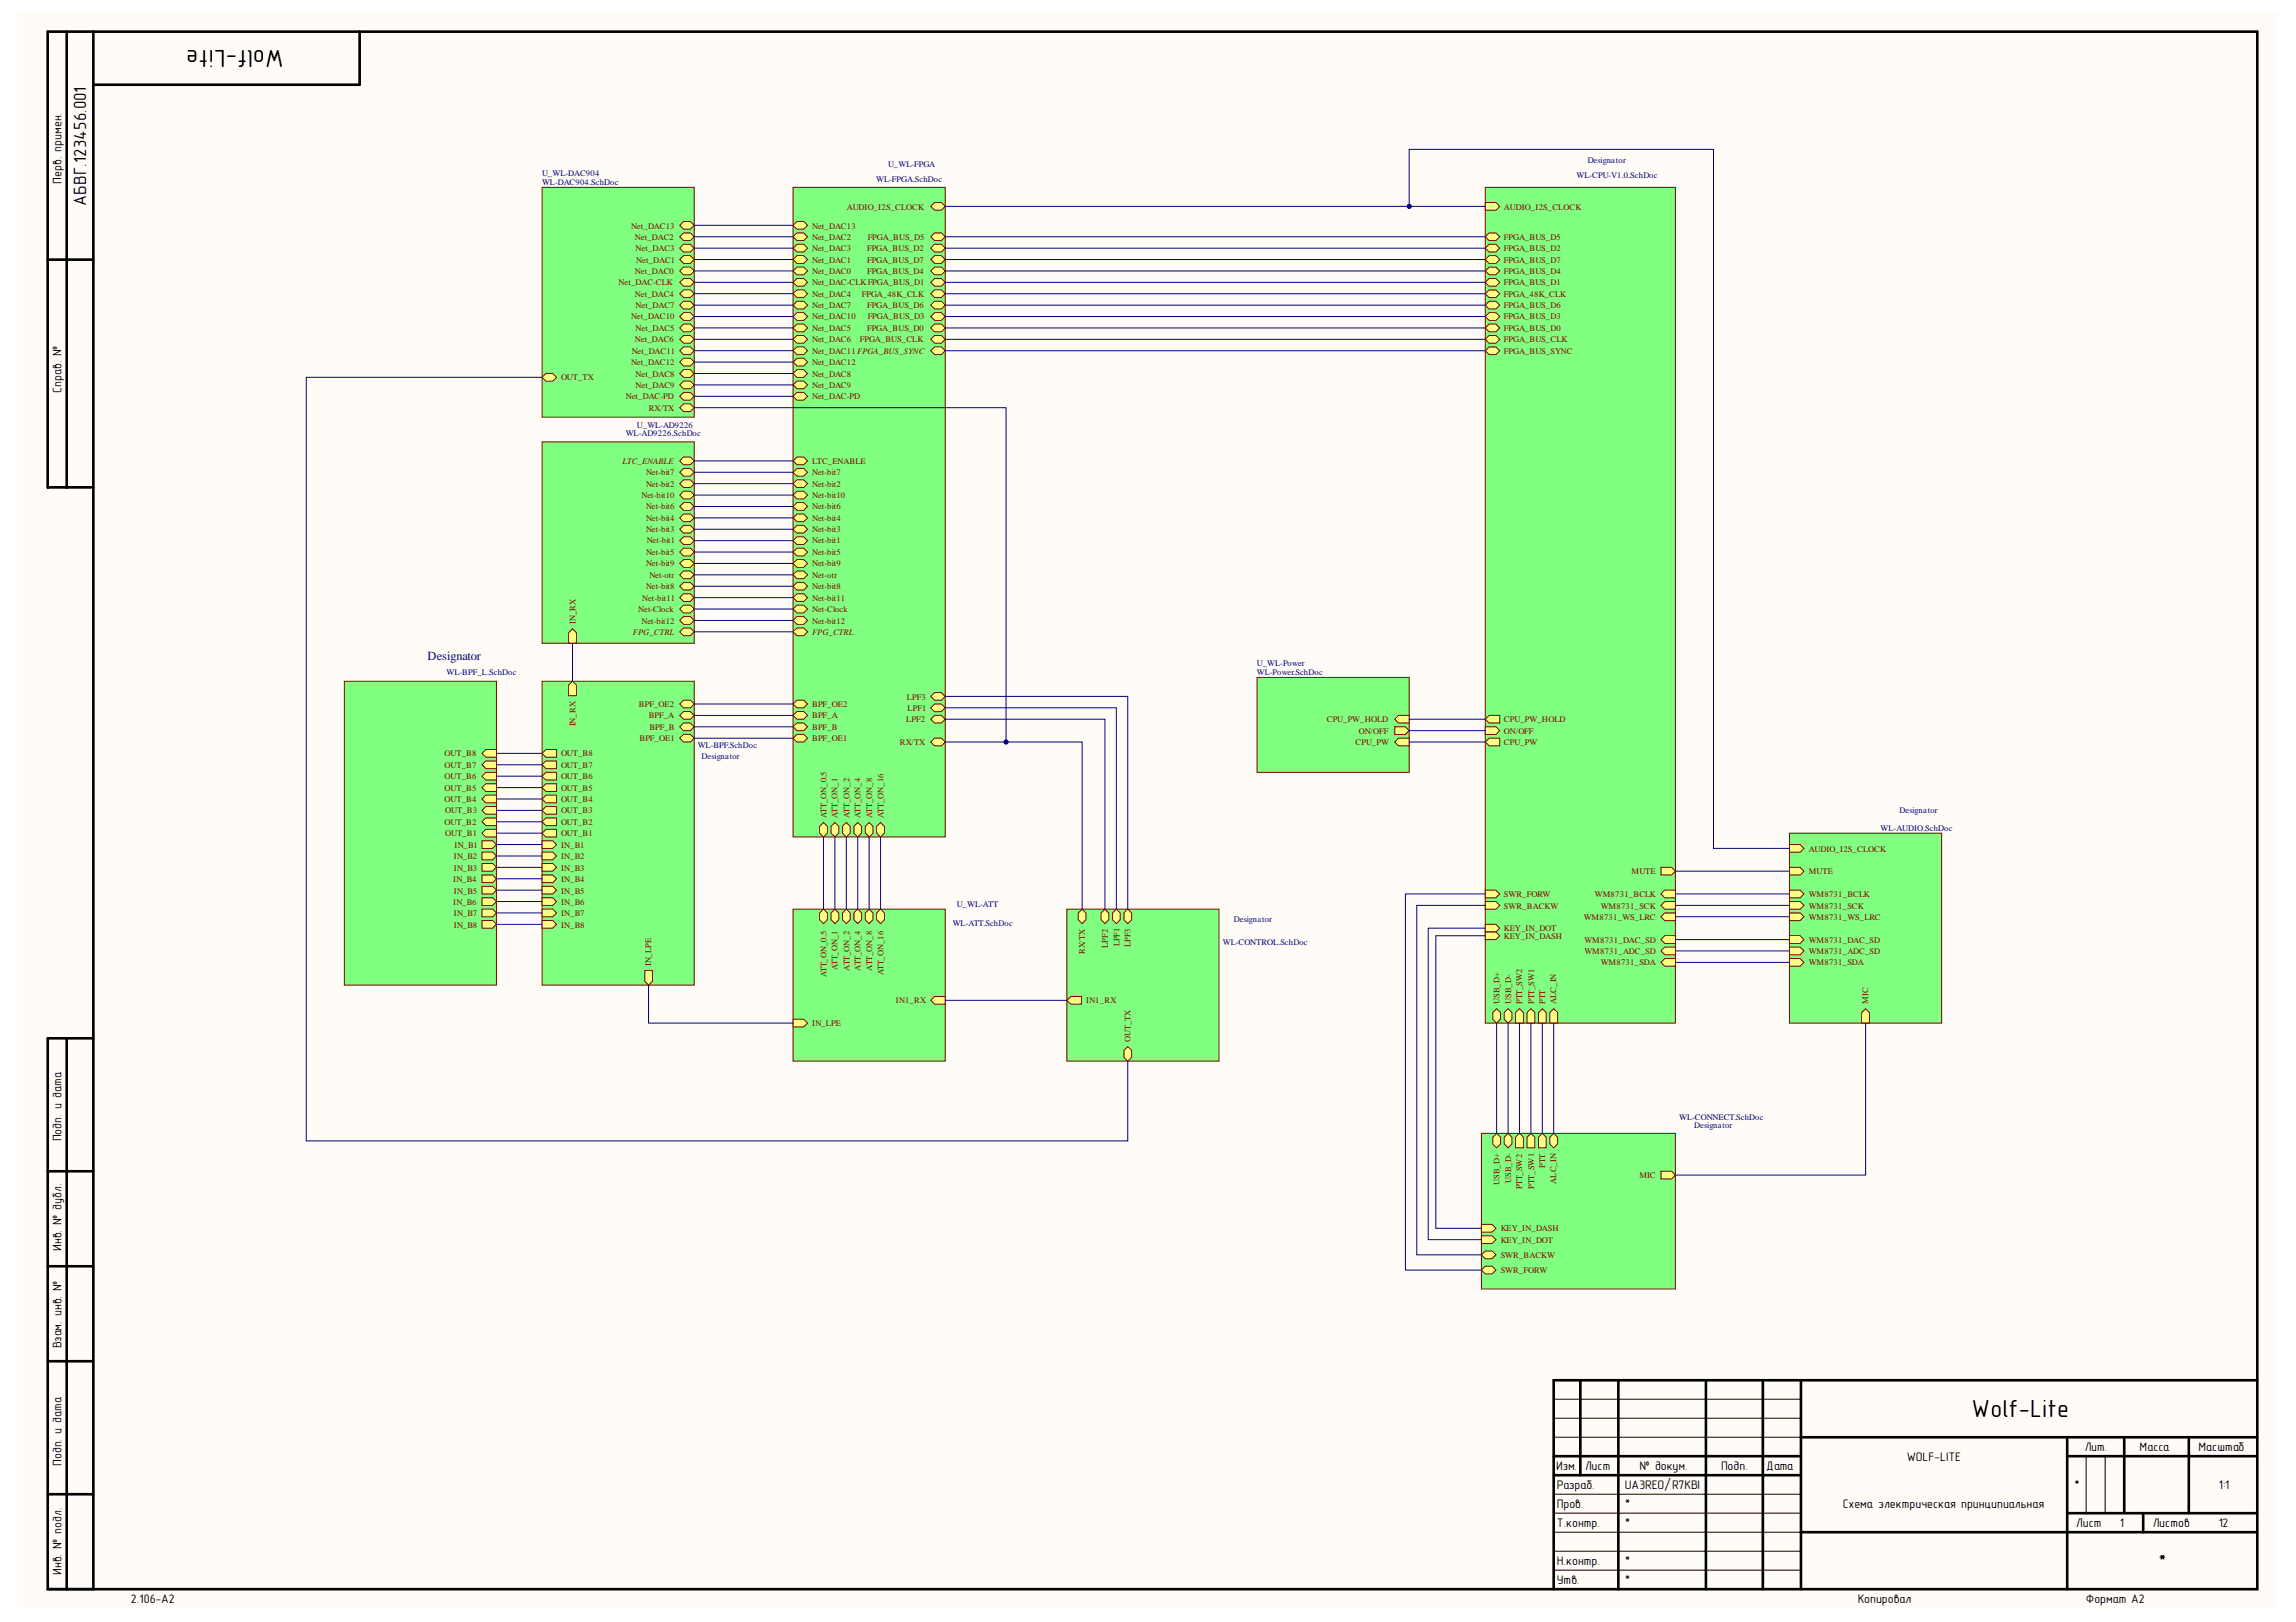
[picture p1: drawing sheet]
<svg xmlns="http://www.w3.org/2000/svg" width="297mm" height="210mm" viewBox="0 0 297 210" stroke-linecap="round" stroke-linejoin="round" font-family="sans-serif">
<defs><g id="words">
<g font-size="3.2">
<text x="36.7" y="6.4" transform="rotate(-180 36.7 6.4)">Wolf-Lite</text>
<text x="255.1" y="183.4">Wolf-Lite</text>
</g>
<g font-size="2.3">
<text x="11.2" y="26.6" transform="rotate(-90 11.2 26.6)">АБВГ.123456.001</text>
<text x="279.3" y="202.8">*</text>
</g>
<g font-size="1.6">
<text x="8" y="23.7" transform="rotate(-90 8 23.7)">Перв. примен.</text>
<text x="8" y="50.8" transform="rotate(-90 8 50.8)">Справ. №</text>
<text x="8" y="147.7" transform="rotate(-90 8 147.7)">Подп. и дата</text>
<text x="8" y="161.9" transform="rotate(-90 8 161.9)">Инв. № дубл.</text>
<text x="8" y="174.5" transform="rotate(-90 8 174.5)">Взам. инв. №</text>
<text x="8" y="189.7" transform="rotate(-90 8 189.7)">Подп. и дата</text>
<text x="201.3" y="190.3">Изм.</text>
<text x="205.1" y="190.3">Лист</text>
<text x="212.1" y="190.3">№ докум.</text>
<text x="222.7" y="190.3">Подп.</text>
<text x="228.5" y="190.3">Дата</text>
<text x="246.7" y="189">WOLF-LITE</text>
<text x="269.7" y="187.8">Лит.</text>
<text x="276.8" y="187.8">Масса</text>
<text x="284.4" y="187.8">Масштаб</text>
<text x="201.4" y="195.2">Пров.</text>
<text x="201.4" y="197.6">Т.контр.</text>
<text x="201.4" y="192.7">Разраб.</text>
<text x="210.2" y="195.2">*</text>
<text x="210.2" y="197.6">*</text>
<text x="210.2" y="192.7">UA3REO/R7KBI</text>
<text x="238.4" y="195.2">Схема электрическая принципиальная</text>
<text x="268.3" y="192.7">*</text>
<text x="268.6" y="197.6">Лист</text>
<text x="274.3" y="197.6">1</text>
<text x="278.5" y="197.6">Листов</text>
<text x="287" y="197.6">12</text>
<text x="287" y="192.7">1:1</text>
<text x="8" y="203.8" transform="rotate(-90 8 203.8)">Инв. № подл.</text>
<text x="201.4" y="202.5">Н.контр.</text>
<text x="210.2" y="202.5">*</text>
<text x="16.9" y="207.4">2.106-A2</text>
<text x="201.4" y="205">Утв.</text>
<text x="210.2" y="205">*</text>
<text x="240.3" y="207.4">Копировал</text>
<text x="269.9" y="207.4">Формат А2</text>
</g>
<text font-size="1.6" fill="#000080" x="55.3" y="85.4">Designator</text>
<g font-size="1.1" fill="#000080">
<text x="70.1" y="22.8">U_WL-DAC904</text>
<text x="113.4" y="23.5">WL-FPGA.SchDoc</text>
<text x="114.9" y="21.6">U_WL-FPGA</text>
<text x="204" y="23.1">WL-CPU-V1.0.SchDoc</text>
<text x="205.4" y="21">Designator</text>
<text x="70.1" y="24">WL-DAC904.SchDoc</text>
<text x="81" y="56.5">WL-AD9226.SchDoc</text>
<text x="82.4" y="55.4">U_WL-AD9226</text>
<text x="57.8" y="87.4">WL-BPF_L.SchDoc</text>
<text x="162.6" y="86.2">U_WL-Power</text>
<text x="162.6" y="87.4">WL-Power.SchDoc</text>
<text x="90.3" y="96.8">WL-BPF.SchDoc</text>
<text x="90.8" y="98.2">Designator</text>
<text x="243.3" y="107.6">WL-AUDIO.SchDoc</text>
<text x="245.8" y="105.2">Designator</text>
<text x="123.3" y="119.9">WL-ATT.SchDoc</text>
<text x="123.8" y="117.4">U_WL-ATT</text>
<text x="159.6" y="119.4">Designator</text>
<text x="158.2" y="122.3">WL-CONTROL.SchDoc</text>
<text x="217.2" y="145">WL-CONNECT.SchDoc</text>
<text x="219.2" y="146">Designator</text>
</g>
<g font-size="1.1" fill="#800000">
<text x="81.6" y="29.6">Net_DAC13</text>
<text x="105.1" y="29.6">Net_DAC13</text>
<text x="109.6" y="27.1">AUDIO_I2S_CLOCK</text>
<text x="194.6" y="27.1">AUDIO_I2S_CLOCK</text>
<text x="82.1" y="31">Net_DAC2</text>
<text x="82.1" y="35.5">Net_DAC0</text>
<text x="82.2" y="32.5">Net_DAC3</text>
<text x="82.3" y="34">Net_DAC1</text>
<text x="105.1" y="31">Net_DAC2</text>
<text x="105.1" y="32.5">Net_DAC3</text>
<text x="105.1" y="34">Net_DAC1</text>
<text x="105.1" y="35.5">Net_DAC0</text>
<text x="112.2" y="32.5">FPGA_BUS_D2</text>
<text x="112.2" y="34">FPGA_BUS_D7</text>
<text x="112.2" y="35.5">FPGA_BUS_D4</text>
<text x="112.3" y="31">FPGA_BUS_D5</text>
<text x="194.6" y="31">FPGA_BUS_D5</text>
<text x="194.6" y="32.5">FPGA_BUS_D2</text>
<text x="194.6" y="34">FPGA_BUS_D7</text>
<text x="194.6" y="35.5">FPGA_BUS_D4</text>
<text x="80" y="36.9">Net_DAC-CLK</text>
<text x="81.6" y="41.3">Net_DAC10</text>
<text x="82.1" y="38.4">Net_DAC4</text>
<text x="82.2" y="39.9">Net_DAC7</text>
<text x="105.1" y="36.9">Net_DAC-CLKFPGA_BUS_D1</text>
<text x="105.1" y="38.4">Net_DAC4</text>
<text x="105.1" y="39.9">Net_DAC7</text>
<text x="105.1" y="41.3">Net_DAC10</text>
<text x="111.5" y="38.4">FPGA_48K_CLK</text>
<text x="112.2" y="39.9">FPGA_BUS_D6</text>
<text x="112.3" y="41.3">FPGA_BUS_D3</text>
<text x="194.6" y="36.9">FPGA_BUS_D1</text>
<text x="194.6" y="38.4">FPGA_48K_CLK</text>
<text x="194.6" y="39.9">FPGA_BUS_D6</text>
<text x="194.6" y="41.3">FPGA_BUS_D3</text>
<text x="81.6" y="47.2">Net_DAC12</text>
<text x="81.7" y="45.8">Net_DAC11</text>
<text x="82.1" y="44.3">Net_DAC6</text>
<text x="82.2" y="42.9">Net_DAC5</text>
<text x="105.1" y="42.9">Net_DAC5</text>
<text x="105.1" y="44.3">Net_DAC6</text>
<text x="105.1" y="45.8">Net_DAC11 FPGA_BUS_SYNC</text>
<text x="105.1" y="47.2">Net_DAC12</text>
<text x="111.2" y="44.3">FPGA_BUS_CLK</text>
<text x="112.2" y="42.9">FPGA_BUS_D0</text>
<text x="194.6" y="42.9">FPGA_BUS_D0</text>
<text x="194.6" y="44.3">FPGA_BUS_CLK</text>
<text x="194.6" y="45.8">FPGA_BUS_SYNC</text>
<text x="72.6" y="49.2">OUT_TX</text>
<text x="81" y="51.6">Net_DAC-PD</text>
<text x="82.2" y="48.8">Net_DAC8</text>
<text x="82.2" y="50.2">Net_DAC9</text>
<text x="83.9" y="53.2">RX/TX</text>
<text x="105.1" y="48.8">Net_DAC8</text>
<text x="105.1" y="50.2">Net_DAC9</text>
<text x="105.1" y="51.6">Net_DAC-PD</text>
<text x="80.5" y="60">LTC_ENABLE</text>
<text x="83" y="64.5">Net-bit10</text>
<text x="83.6" y="61.5">Net-bit7</text>
<text x="83.6" y="63">Net-bit2</text>
<text x="83.6" y="65.9">Net-bit6</text>
<text x="105.1" y="61.5">Net-bit7</text>
<text x="105.1" y="63">Net-bit2</text>
<text x="105.1" y="64.5">Net-bit10</text>
<text x="105.1" y="65.9">Net-bit6</text>
<text x="105.1" y="60">LTC_ENABLE</text>
<text x="83.6" y="67.5">Net-bit4</text>
<text x="83.6" y="68.9">Net-bit3</text>
<text x="83.6" y="71.8">Net-bit5</text>
<text x="83.7" y="70.3">Net-bit1</text>
<text x="105.1" y="67.5">Net-bit4</text>
<text x="105.1" y="68.9">Net-bit3</text>
<text x="105.1" y="70.3">Net-bit1</text>
<text x="105.1" y="71.8">Net-bit5</text>
<text x="83.1" y="77.8">Net-bit11</text>
<text x="83.6" y="73.3">Net-bit9</text>
<text x="83.6" y="76.2">Net-bit8</text>
<text x="84" y="74.8">Net-otr</text>
<text x="105.1" y="73.3">Net-bit9</text>
<text x="105.1" y="74.8">Net-otr</text>
<text x="105.1" y="76.2">Net-bit8</text>
<text x="105.1" y="77.8">Net-bit11</text>
<text x="74.4" y="80.7" transform="rotate(-90 74.4 80.7)">IN_RX</text>
<text x="81.9" y="82.2">FPG_CTRL</text>
<text x="82.6" y="79.2">Net-Clock</text>
<text x="83" y="80.7">Net-bit12</text>
<text x="105.1" y="79.2">Net-Clock</text>
<text x="105.1" y="80.7">Net-bit12</text>
<text x="105.1" y="82.2">FPG_CTRL</text>
<text x="74.4" y="94" transform="rotate(-90 74.4 94)">IN_RX</text>
<text x="82.7" y="91.5">BPF_OE2</text>
<text x="82.7" y="95.9">BPF_OE1</text>
<text x="83.9" y="93">BPF_A</text>
<text x="84" y="94.4">BPF_B</text>
<text x="105.1" y="91.5">BPF_OE2</text>
<text x="105.1" y="93">BPF_A</text>
<text x="105.1" y="94.4">BPF_B</text>
<text x="105.1" y="95.9">BPF_OE1</text>
<text x="117.3" y="93.5">LPF2</text>
<text x="117.3" y="90.5">LPF3</text>
<text x="117.4" y="92">LPF1</text>
<text x="171.6" y="93.5">CPU_PW_HOLD</text>
<text x="175.8" y="94.9">ON/OFF</text>
<text x="194.6" y="93.5">CPU_PW_HOLD</text>
<text x="194.6" y="94.9">ON/OFF</text>
<text x="57.5" y="99.4">OUT_B7</text>
<text x="57.5" y="100.8">OUT_B6</text>
<text x="57.5" y="97.9">OUT_B8</text>
<text x="72.6" y="97.9">OUT_B8</text>
<text x="72.6" y="99.4">OUT_B7</text>
<text x="72.6" y="100.8">OUT_B6</text>
<text x="116.4" y="96.4">RX/TX</text>
<text x="175.4" y="96.4">CPU_PW</text>
<text x="194.6" y="96.4">CPU_PW</text>
<text x="57.5" y="106.8">OUT_B2</text>
<text x="57.5" y="103.8">OUT_B4</text>
<text x="57.5" y="102.4">OUT_B5</text>
<text x="57.6" y="105.2">OUT_B3</text>
<text x="72.6" y="102.4">OUT_B5</text>
<text x="72.6" y="103.8">OUT_B4</text>
<text x="72.6" y="105.2">OUT_B3</text>
<text x="72.6" y="106.8">OUT_B2</text>
<text x="106.9" y="105.8" transform="rotate(-90 106.9 105.8)">ATT_ON_0.5</text>
<text x="108.4" y="105.8" transform="rotate(-90 108.4 105.8)">ATT_ON_1</text>
<text x="109.9" y="105.8" transform="rotate(-90 109.9 105.8)">ATT_ON_2</text>
<text x="111.3" y="105.8" transform="rotate(-90 111.3 105.8)">ATT_ON_4</text>
<text x="112.9" y="105.8" transform="rotate(-90 112.9 105.8)">ATT_ON_8</text>
<text x="114.3" y="105.8" transform="rotate(-90 114.3 105.8)">ATT_ON_16</text>
<text x="57.6" y="108.2">OUT_B1</text>
<text x="58.7" y="111.2">IN_B2</text>
<text x="58.7" y="112.7">IN_B3</text>
<text x="58.8" y="109.7">IN_B1</text>
<text x="72.6" y="108.2">OUT_B1</text>
<text x="72.6" y="109.7">IN_B1</text>
<text x="72.6" y="111.2">IN_B2</text>
<text x="72.6" y="112.7">IN_B3</text>
<text x="211.1" y="113.1">MUTE</text>
<text x="234" y="113.1">MUTE</text>
<text x="234" y="110.2">AUDIO_I2S_CLOCK</text>
<text x="58.6" y="114.1">IN_B4</text>
<text x="58.6" y="117.1">IN_B6</text>
<text x="58.7" y="118.5">IN_B7</text>
<text x="58.7" y="115.6">IN_B5</text>
<text x="72.6" y="114.1">IN_B4</text>
<text x="72.6" y="115.6">IN_B5</text>
<text x="72.6" y="117.1">IN_B6</text>
<text x="72.6" y="118.5">IN_B7</text>
<text x="194.6" y="116.1">SWR_FORW</text>
<text x="194.6" y="117.6">SWR_BACKW</text>
<text x="204.9" y="119">WM8731_WS_LRC</text>
<text x="206.3" y="116.1">WM8731_BCLK</text>
<text x="207.1" y="117.6">WM8731_SCK</text>
<text x="234" y="116.1">WM8731_BCLK</text>
<text x="234" y="117.6">WM8731_SCK</text>
<text x="234" y="119">WM8731_WS_LRC</text>
<text x="58.7" y="120">IN_B8</text>
<text x="72.6" y="120">IN_B8</text>
<text x="84.3" y="125" transform="rotate(-90 84.3 125)">IN_LPE</text>
<text x="108.4" y="125.5" transform="rotate(-90 108.4 125.5)">ATT_ON_1</text>
<text x="109.9" y="125.6" transform="rotate(-90 109.9 125.6)">ATT_ON_2</text>
<text x="111.3" y="125.6" transform="rotate(-90 111.3 125.6)">ATT_ON_4</text>
<text x="112.9" y="125.6" transform="rotate(-90 112.9 125.6)">ATT_ON_8</text>
<text x="140.3" y="123.5" transform="rotate(-90 140.3 123.5)">RX/TX</text>
<text x="143.3" y="122.6" transform="rotate(-90 143.3 122.6)">LPF2</text>
<text x="144.8" y="122.5" transform="rotate(-90 144.8 122.5)">LPF1</text>
<text x="146.3" y="122.6" transform="rotate(-90 146.3 122.6)">LPF3</text>
<text x="194.6" y="120.5">KEY_IN_DOT</text>
<text x="194.6" y="121.5">KEY_IN_DASH</text>
<text x="205" y="122">WM8731_DAC_SD</text>
<text x="205" y="123.5">WM8731_ADC_SD</text>
<text x="207.1" y="124.9">WM8731_SDA</text>
<text x="234" y="122">WM8731_DAC_SD</text>
<text x="234" y="123.5">WM8731_ADC_SD</text>
<text x="234" y="124.9">WM8731_SDA</text>
<text x="106.9" y="126.5" transform="rotate(-90 106.9 126.5)">ATT_ON_0.5</text>
<text x="114.3" y="126.2" transform="rotate(-90 114.3 126.2)">ATT_ON_16</text>
<text x="115.9" y="129.8">IN1_RX</text>
<text x="140.5" y="129.8">IN1_RX</text>
<text x="194" y="129.9" transform="rotate(-90 194 129.9)">USB_D+</text>
<text x="195.5" y="129.9" transform="rotate(-90 195.5 129.9)">USB_D-</text>
<text x="196.9" y="129.9" transform="rotate(-90 196.9 129.9)">PTT_SW2</text>
<text x="198.5" y="129.9" transform="rotate(-90 198.5 129.9)">PTT_SW1</text>
<text x="199.9" y="129.9" transform="rotate(-90 199.9 129.9)">PTT</text>
<text x="201.3" y="129.9" transform="rotate(-90 201.3 129.9)">ALC_IN</text>
<text x="241.7" y="129.9" transform="rotate(-90 241.7 129.9)">MIC</text>
<text x="105.1" y="132.8">IN_LPE</text>
<text x="146.3" y="134.8" transform="rotate(-90 146.3 134.8)">OUT_TX</text>
<text x="194" y="153.3" transform="rotate(-90 194 153.3)">USB_D+</text>
<text x="195.5" y="153.1" transform="rotate(-90 195.5 153.1)">USB_D-</text>
<text x="196.9" y="153.9" transform="rotate(-90 196.9 153.9)">PTT_SW2</text>
<text x="198.5" y="153.8" transform="rotate(-90 198.5 153.8)">PTT_SW1</text>
<text x="199.9" y="151.1" transform="rotate(-90 199.9 151.1)">PTT</text>
<text x="201.3" y="153.2" transform="rotate(-90 201.3 153.2)">ALC_IN</text>
<text x="212.1" y="152.5">MIC</text>
<text x="194.2" y="159.3">KEY_IN_DASH</text>
<text x="194.2" y="160.9">KEY_IN_DOT</text>
<text x="194.2" y="164.7">SWR_FORW</text>
<text x="194.2" y="162.8">SWR_BACKW</text>
</g>
</g></defs>
<g fill="#fffcf8">
<path d="M2.2 1.6h292.3v206.5h-292.3z" fill-rule="evenodd"/>
<path d="M2.2 1.6h292.3v206.5h-292.3z" fill-rule="evenodd"/>
</g>
<g fill="none" stroke="#000" stroke-width=".34">
<path d="M8.6 4.1v59M12.1 4.1h-5.9v59h5.9M46.5 4.1v6.9h-34.4M6.2 33.6h5.9M8.6 134.4v71.3M12.1 134.4h-5.9v71.3h285.8v-201.6h-279.9v201.6M6.2 151.6h5.9M6.2 163.9h5.9M6.2 176.2h5.9M204.5 178.6v12.3M209.4 178.6v27.1M220.7 178.6v27.1"/>
<path d="M228.1 178.6v27.1M233 178.6v27.1M292 178.6h-91v27.1M6.2 193.4h5.9M201 188.4h32M201 190.9h32M233 186h59M233 198.3h59M267.4 188.4h24.6M267.4 186v19.7M267.4 195.8h24.6M274.8 186v9.8"/>
<path d="M277.3 195.8v2.5M283.2 186v9.8"/>
</g>
<path d="M201 198.3h32M201 195.8h32M201 193.4h32M201 186h32M201 183.5h32M201 181.1h32M269.9 188.4v7.4M272.4 188.4v7.4M201 203.2h32M201 200.7h32" fill="none" stroke="#000" stroke-width=".13"/>
<path d="M162.6 87.7h19.7v12.3h-19.7z" fill-rule="evenodd" fill="#80ff80"/>
<path d="M162.6 87.7h19.7v12.3h-19.7z" fill="none" stroke="#800000" stroke-width=".13"/>
<path d="M180.4 93.1l.5-.5h1.4v1h-1.4z" fill-rule="evenodd" fill="#ffff80"/>
<path d="M180.4 93.1l.5-.5h1.4v1h-1.4z" fill="none" stroke="#800000" stroke-width=".13"/>
<path d="M180.4 94h1.4l.5 .6-.5 .5h-1.4z" fill-rule="evenodd" fill="#ffff80"/>
<path d="M180.4 94h1.4l.5 .6-.5 .5h-1.4z" fill="none" stroke="#800000" stroke-width=".13"/>
<path d="M180.4 96l.5-.5h1.4v1h-1.4z" fill-rule="evenodd" fill="#ffff80"/>
<path d="M180.4 96l.5-.5h1.4v1h-1.4z" fill="none" stroke="#800000" stroke-width=".13"/>
<path d="M70.1 57.2h19.7v26h-19.7z" fill-rule="evenodd" fill="#80ff80"/>
<path d="M70.1 57.2h19.7v26h-19.7z" fill="none" stroke="#800000" stroke-width=".13"/>
<path d="M87.9 61.1l.5-.5h.9l.5 .5-.5 .5h-.9z" fill-rule="evenodd" fill="#ffff80"/>
<path d="M87.9 61.1l.5-.5h.9l.5 .5-.5 .5h-.9z" fill="none" stroke="#800000" stroke-width=".13"/>
<path d="M87.9 62.6l.5-.5h.9l.5 .5-.5 .5h-.9z" fill-rule="evenodd" fill="#ffff80"/>
<path d="M87.9 62.6l.5-.5h.9l.5 .5-.5 .5h-.9z" fill="none" stroke="#800000" stroke-width=".13"/>
<path d="M87.9 64.1l.5-.5h.9l.5 .5-.5 .5h-.9z" fill-rule="evenodd" fill="#ffff80"/>
<path d="M87.9 64.1l.5-.5h.9l.5 .5-.5 .5h-.9z" fill="none" stroke="#800000" stroke-width=".13"/>
<path d="M87.9 65.5l.5-.5h.9l.5 .5-.5 .5h-.9z" fill-rule="evenodd" fill="#ffff80"/>
<path d="M87.9 65.5l.5-.5h.9l.5 .5-.5 .5h-.9z" fill="none" stroke="#800000" stroke-width=".13"/>
<path d="M87.9 67l.5-.5h.9l.5 .5-.5 .5h-.9z" fill-rule="evenodd" fill="#ffff80"/>
<path d="M87.9 67l.5-.5h.9l.5 .5-.5 .5h-.9z" fill="none" stroke="#800000" stroke-width=".13"/>
<path d="M87.9 68.5l.5-.5h.9l.5 .5-.5 .5h-.9z" fill-rule="evenodd" fill="#ffff80"/>
<path d="M87.9 68.5l.5-.5h.9l.5 .5-.5 .5h-.9z" fill="none" stroke="#800000" stroke-width=".13"/>
<path d="M87.9 70l.5-.5h.9l.5 .5-.5 .5h-.9z" fill-rule="evenodd" fill="#ffff80"/>
<path d="M87.9 70l.5-.5h.9l.5 .5-.5 .5h-.9z" fill="none" stroke="#800000" stroke-width=".13"/>
<path d="M87.9 71.4l.5-.5h.9l.5 .5-.5 .5h-.9z" fill-rule="evenodd" fill="#ffff80"/>
<path d="M87.9 71.4l.5-.5h.9l.5 .5-.5 .5h-.9z" fill="none" stroke="#800000" stroke-width=".13"/>
<path d="M87.9 72.9l.5-.5h.9l.5 .5-.5 .5h-.9z" fill-rule="evenodd" fill="#ffff80"/>
<path d="M87.9 72.9l.5-.5h.9l.5 .5-.5 .5h-.9z" fill="none" stroke="#800000" stroke-width=".13"/>
<path d="M87.9 74.4l.5-.5h.9l.5 .5-.5 .5h-.9z" fill-rule="evenodd" fill="#ffff80"/>
<path d="M87.9 74.4l.5-.5h.9l.5 .5-.5 .5h-.9z" fill="none" stroke="#800000" stroke-width=".13"/>
<path d="M87.9 75.9l.5-.5h.9l.5 .5-.5 .5h-.9z" fill-rule="evenodd" fill="#ffff80"/>
<path d="M87.9 75.9l.5-.5h.9l.5 .5-.5 .5h-.9z" fill="none" stroke="#800000" stroke-width=".13"/>
<path d="M87.9 77.3l.5-.5h.9l.5 .5-.5 .5h-.9z" fill-rule="evenodd" fill="#ffff80"/>
<path d="M87.9 77.3l.5-.5h.9l.5 .5-.5 .5h-.9z" fill="none" stroke="#800000" stroke-width=".13"/>
<path d="M87.9 78.8l.5-.5h.9l.5 .5-.5 .5h-.9z" fill-rule="evenodd" fill="#ffff80"/>
<path d="M87.9 78.8l.5-.5h.9l.5 .5-.5 .5h-.9z" fill="none" stroke="#800000" stroke-width=".13"/>
<path d="M87.9 80.3l.5-.5h.9l.5 .5-.5 .5h-.9z" fill-rule="evenodd" fill="#ffff80"/>
<path d="M87.9 80.3l.5-.5h.9l.5 .5-.5 .5h-.9z" fill="none" stroke="#800000" stroke-width=".13"/>
<path d="M87.9 59.6l.5-.5h.9l.5 .5-.5 .5h-.9z" fill-rule="evenodd" fill="#ffff80"/>
<path d="M87.9 59.6l.5-.5h.9l.5 .5-.5 .5h-.9z" fill="none" stroke="#800000" stroke-width=".13"/>
<path d="M74.1 81.4l.5 .5v1.3h-1v-1.3z" fill-rule="evenodd" fill="#ffff80"/>
<path d="M74.1 81.4l.5 .5v1.3h-1v-1.3z" fill="none" stroke="#800000" stroke-width=".13"/>
<path d="M87.9 81.8l.5-.5h.9l.5 .5-.5 .5h-.9z" fill-rule="evenodd" fill="#ffff80"/>
<path d="M87.9 81.8l.5-.5h.9l.5 .5-.5 .5h-.9z" fill="none" stroke="#800000" stroke-width=".13"/>
<path d="M102.6 24.2h19.7v84.1h-19.7z" fill-rule="evenodd" fill="#80ff80"/>
<path d="M102.6 24.2h19.7v84.1h-19.7z" fill="none" stroke="#800000" stroke-width=".13"/>
<path d="M120.4 30.6l.5-.5h.9l.5 .5-.5 .5h-.9z" fill-rule="evenodd" fill="#ffff80"/>
<path d="M120.4 30.6l.5-.5h.9l.5 .5-.5 .5h-.9z" fill="none" stroke="#800000" stroke-width=".13"/>
<path d="M120.4 32.1l.5-.5h.9l.5 .5-.5 .5h-.9z" fill-rule="evenodd" fill="#ffff80"/>
<path d="M120.4 32.1l.5-.5h.9l.5 .5-.5 .5h-.9z" fill="none" stroke="#800000" stroke-width=".13"/>
<path d="M120.4 33.6l.5-.5h.9l.5 .5-.5 .5h-.9z" fill-rule="evenodd" fill="#ffff80"/>
<path d="M120.4 33.6l.5-.5h.9l.5 .5-.5 .5h-.9z" fill="none" stroke="#800000" stroke-width=".13"/>
<path d="M120.4 26.7l.5-.5h.9l.5 .5-.5 .5h-.9z" fill-rule="evenodd" fill="#ffff80"/>
<path d="M120.4 26.7l.5-.5h.9l.5 .5-.5 .5h-.9z" fill="none" stroke="#800000" stroke-width=".13"/>
<path d="M120.4 35.1l.5-.5h.9l.5 .5-.5 .5h-.9z" fill-rule="evenodd" fill="#ffff80"/>
<path d="M120.4 35.1l.5-.5h.9l.5 .5-.5 .5h-.9z" fill="none" stroke="#800000" stroke-width=".13"/>
<path d="M120.4 36.5l.5-.5h.9l.5 .5-.5 .5h-.9z" fill-rule="evenodd" fill="#ffff80"/>
<path d="M120.4 36.5l.5-.5h.9l.5 .5-.5 .5h-.9z" fill="none" stroke="#800000" stroke-width=".13"/>
<path d="M120.4 38l.5-.5h.9l.5 .5-.5 .5h-.9z" fill-rule="evenodd" fill="#ffff80"/>
<path d="M120.4 38l.5-.5h.9l.5 .5-.5 .5h-.9z" fill="none" stroke="#800000" stroke-width=".13"/>
<path d="M120.4 39.5l.5-.5h.9l.5 .5-.5 .5h-.9z" fill-rule="evenodd" fill="#ffff80"/>
<path d="M120.4 39.5l.5-.5h.9l.5 .5-.5 .5h-.9z" fill="none" stroke="#800000" stroke-width=".13"/>
<path d="M120.4 41l.5-.5h.9l.5 .5-.5 .5h-.9z" fill-rule="evenodd" fill="#ffff80"/>
<path d="M120.4 41l.5-.5h.9l.5 .5-.5 .5h-.9z" fill="none" stroke="#800000" stroke-width=".13"/>
<path d="M120.4 42.4l.5-.5h.9l.5 .5-.5 .5h-.9z" fill-rule="evenodd" fill="#ffff80"/>
<path d="M120.4 42.4l.5-.5h.9l.5 .5-.5 .5h-.9z" fill="none" stroke="#800000" stroke-width=".13"/>
<path d="M120.4 43.9l.5-.5h.9l.5 .5-.5 .5h-.9z" fill-rule="evenodd" fill="#ffff80"/>
<path d="M120.4 43.9l.5-.5h.9l.5 .5-.5 .5h-.9z" fill="none" stroke="#800000" stroke-width=".13"/>
<path d="M120.4 45.4l.5-.5h.9l.5 .5-.5 .5h-.9z" fill-rule="evenodd" fill="#ffff80"/>
<path d="M120.4 45.4l.5-.5h.9l.5 .5-.5 .5h-.9z" fill="none" stroke="#800000" stroke-width=".13"/>
<path d="M106 106.9l.5-.5 .5 .5v.9l-.5 .5-.5-.5z" fill-rule="evenodd" fill="#ffff80"/>
<path d="M106 106.9l.5-.5 .5 .5v.9l-.5 .5-.5-.5z" fill="none" stroke="#800000" stroke-width=".13"/>
<path d="M107.5 106.9l.5-.5 .5 .5v.9l-.5 .5-.5-.5z" fill-rule="evenodd" fill="#ffff80"/>
<path d="M107.5 106.9l.5-.5 .5 .5v.9l-.5 .5-.5-.5z" fill="none" stroke="#800000" stroke-width=".13"/>
<path d="M109 106.9l.5-.5 .5 .5v.9l-.5 .5-.5-.5z" fill-rule="evenodd" fill="#ffff80"/>
<path d="M109 106.9l.5-.5 .5 .5v.9l-.5 .5-.5-.5z" fill="none" stroke="#800000" stroke-width=".13"/>
<path d="M110.5 106.9l.5-.5 .5 .5v.9l-.5 .5-.5-.5z" fill-rule="evenodd" fill="#ffff80"/>
<path d="M110.5 106.9l.5-.5 .5 .5v.9l-.5 .5-.5-.5z" fill="none" stroke="#800000" stroke-width=".13"/>
<path d="M111.9 106.9l.5-.5 .5 .5v.9l-.5 .5-.5-.5z" fill-rule="evenodd" fill="#ffff80"/>
<path d="M111.9 106.9l.5-.5 .5 .5v.9l-.5 .5-.5-.5z" fill="none" stroke="#800000" stroke-width=".13"/>
<path d="M113.4 106.9l.5-.5 .5 .5v.9l-.5 .5-.5-.5z" fill-rule="evenodd" fill="#ffff80"/>
<path d="M113.4 106.9l.5-.5 .5 .5v.9l-.5 .5-.5-.5z" fill="none" stroke="#800000" stroke-width=".13"/>
<path d="M102.6 29.2l.5-.5h.9l.5 .5-.5 .5h-.9z" fill-rule="evenodd" fill="#ffff80"/>
<path d="M102.6 29.2l.5-.5h.9l.5 .5-.5 .5h-.9z" fill="none" stroke="#800000" stroke-width=".13"/>
<path d="M102.6 30.6l.5-.5h.9l.5 .5-.5 .5h-.9z" fill-rule="evenodd" fill="#ffff80"/>
<path d="M102.6 30.6l.5-.5h.9l.5 .5-.5 .5h-.9z" fill="none" stroke="#800000" stroke-width=".13"/>
<path d="M102.6 32.1l.5-.5h.9l.5 .5-.5 .5h-.9z" fill-rule="evenodd" fill="#ffff80"/>
<path d="M102.6 32.1l.5-.5h.9l.5 .5-.5 .5h-.9z" fill="none" stroke="#800000" stroke-width=".13"/>
<path d="M102.6 33.6l.5-.5h.9l.5 .5-.5 .5h-.9z" fill-rule="evenodd" fill="#ffff80"/>
<path d="M102.6 33.6l.5-.5h.9l.5 .5-.5 .5h-.9z" fill="none" stroke="#800000" stroke-width=".13"/>
<path d="M102.6 35.1l.5-.5h.9l.5 .5-.5 .5h-.9z" fill-rule="evenodd" fill="#ffff80"/>
<path d="M102.6 35.1l.5-.5h.9l.5 .5-.5 .5h-.9z" fill="none" stroke="#800000" stroke-width=".13"/>
<path d="M102.6 36.5l.5-.5h.9l.5 .5-.5 .5h-.9z" fill-rule="evenodd" fill="#ffff80"/>
<path d="M102.6 36.5l.5-.5h.9l.5 .5-.5 .5h-.9z" fill="none" stroke="#800000" stroke-width=".13"/>
<path d="M102.6 38l.5-.5h.9l.5 .5-.5 .5h-.9z" fill-rule="evenodd" fill="#ffff80"/>
<path d="M102.6 38l.5-.5h.9l.5 .5-.5 .5h-.9z" fill="none" stroke="#800000" stroke-width=".13"/>
<path d="M102.6 39.5l.5-.5h.9l.5 .5-.5 .5h-.9z" fill-rule="evenodd" fill="#ffff80"/>
<path d="M102.6 39.5l.5-.5h.9l.5 .5-.5 .5h-.9z" fill="none" stroke="#800000" stroke-width=".13"/>
<path d="M102.6 41l.5-.5h.9l.5 .5-.5 .5h-.9z" fill-rule="evenodd" fill="#ffff80"/>
<path d="M102.6 41l.5-.5h.9l.5 .5-.5 .5h-.9z" fill="none" stroke="#800000" stroke-width=".13"/>
<path d="M102.6 42.4l.5-.5h.9l.5 .5-.5 .5h-.9z" fill-rule="evenodd" fill="#ffff80"/>
<path d="M102.6 42.4l.5-.5h.9l.5 .5-.5 .5h-.9z" fill="none" stroke="#800000" stroke-width=".13"/>
<path d="M102.6 43.9l.5-.5h.9l.5 .5-.5 .5h-.9z" fill-rule="evenodd" fill="#ffff80"/>
<path d="M102.6 43.9l.5-.5h.9l.5 .5-.5 .5h-.9z" fill="none" stroke="#800000" stroke-width=".13"/>
<path d="M102.6 45.4l.5-.5h.9l.5 .5-.5 .5h-.9z" fill-rule="evenodd" fill="#ffff80"/>
<path d="M102.6 45.4l.5-.5h.9l.5 .5-.5 .5h-.9z" fill="none" stroke="#800000" stroke-width=".13"/>
<path d="M102.6 46.9l.5-.5h.9l.5 .5-.5 .5h-.9z" fill-rule="evenodd" fill="#ffff80"/>
<path d="M102.6 46.9l.5-.5h.9l.5 .5-.5 .5h-.9z" fill="none" stroke="#800000" stroke-width=".13"/>
<path d="M102.6 48.3l.5-.5h.9l.5 .5-.5 .5h-.9z" fill-rule="evenodd" fill="#ffff80"/>
<path d="M102.6 48.3l.5-.5h.9l.5 .5-.5 .5h-.9z" fill="none" stroke="#800000" stroke-width=".13"/>
<path d="M102.6 49.8l.5-.5h.9l.5 .5-.5 .5h-.9z" fill-rule="evenodd" fill="#ffff80"/>
<path d="M102.6 49.8l.5-.5h.9l.5 .5-.5 .5h-.9z" fill="none" stroke="#800000" stroke-width=".13"/>
<path d="M102.6 61.1l.5-.5h.9l.5 .5-.5 .5h-.9z" fill-rule="evenodd" fill="#ffff80"/>
<path d="M102.6 61.1l.5-.5h.9l.5 .5-.5 .5h-.9z" fill="none" stroke="#800000" stroke-width=".13"/>
<path d="M102.6 62.6l.5-.5h.9l.5 .5-.5 .5h-.9z" fill-rule="evenodd" fill="#ffff80"/>
<path d="M102.6 62.6l.5-.5h.9l.5 .5-.5 .5h-.9z" fill="none" stroke="#800000" stroke-width=".13"/>
<path d="M102.6 64.1l.5-.5h.9l.5 .5-.5 .5h-.9z" fill-rule="evenodd" fill="#ffff80"/>
<path d="M102.6 64.1l.5-.5h.9l.5 .5-.5 .5h-.9z" fill="none" stroke="#800000" stroke-width=".13"/>
<path d="M102.6 65.5l.5-.5h.9l.5 .5-.5 .5h-.9z" fill-rule="evenodd" fill="#ffff80"/>
<path d="M102.6 65.5l.5-.5h.9l.5 .5-.5 .5h-.9z" fill="none" stroke="#800000" stroke-width=".13"/>
<path d="M102.6 67l.5-.5h.9l.5 .5-.5 .5h-.9z" fill-rule="evenodd" fill="#ffff80"/>
<path d="M102.6 67l.5-.5h.9l.5 .5-.5 .5h-.9z" fill="none" stroke="#800000" stroke-width=".13"/>
<path d="M102.6 68.5l.5-.5h.9l.5 .5-.5 .5h-.9z" fill-rule="evenodd" fill="#ffff80"/>
<path d="M102.6 68.5l.5-.5h.9l.5 .5-.5 .5h-.9z" fill="none" stroke="#800000" stroke-width=".13"/>
<path d="M102.6 70l.5-.5h.9l.5 .5-.5 .5h-.9z" fill-rule="evenodd" fill="#ffff80"/>
<path d="M102.6 70l.5-.5h.9l.5 .5-.5 .5h-.9z" fill="none" stroke="#800000" stroke-width=".13"/>
<path d="M102.6 71.4l.5-.5h.9l.5 .5-.5 .5h-.9z" fill-rule="evenodd" fill="#ffff80"/>
<path d="M102.6 71.4l.5-.5h.9l.5 .5-.5 .5h-.9z" fill="none" stroke="#800000" stroke-width=".13"/>
<path d="M102.6 72.9l.5-.5h.9l.5 .5-.5 .5h-.9z" fill-rule="evenodd" fill="#ffff80"/>
<path d="M102.6 72.9l.5-.5h.9l.5 .5-.5 .5h-.9z" fill="none" stroke="#800000" stroke-width=".13"/>
<path d="M102.6 74.4l.5-.5h.9l.5 .5-.5 .5h-.9z" fill-rule="evenodd" fill="#ffff80"/>
<path d="M102.6 74.4l.5-.5h.9l.5 .5-.5 .5h-.9z" fill="none" stroke="#800000" stroke-width=".13"/>
<path d="M102.6 75.9l.5-.5h.9l.5 .5-.5 .5h-.9z" fill-rule="evenodd" fill="#ffff80"/>
<path d="M102.6 75.9l.5-.5h.9l.5 .5-.5 .5h-.9z" fill="none" stroke="#800000" stroke-width=".13"/>
<path d="M102.6 77.3l.5-.5h.9l.5 .5-.5 .5h-.9z" fill-rule="evenodd" fill="#ffff80"/>
<path d="M102.6 77.3l.5-.5h.9l.5 .5-.5 .5h-.9z" fill="none" stroke="#800000" stroke-width=".13"/>
<path d="M102.6 78.8l.5-.5h.9l.5 .5-.5 .5h-.9z" fill-rule="evenodd" fill="#ffff80"/>
<path d="M102.6 78.8l.5-.5h.9l.5 .5-.5 .5h-.9z" fill="none" stroke="#800000" stroke-width=".13"/>
<path d="M102.6 80.3l.5-.5h.9l.5 .5-.5 .5h-.9z" fill-rule="evenodd" fill="#ffff80"/>
<path d="M102.6 80.3l.5-.5h.9l.5 .5-.5 .5h-.9z" fill="none" stroke="#800000" stroke-width=".13"/>
<path d="M102.6 91.1l.5-.5h.9l.5 .5-.5 .5h-.9z" fill-rule="evenodd" fill="#ffff80"/>
<path d="M102.6 91.1l.5-.5h.9l.5 .5-.5 .5h-.9z" fill="none" stroke="#800000" stroke-width=".13"/>
<path d="M102.6 92.6l.5-.5h.9l.5 .5-.5 .5h-.9z" fill-rule="evenodd" fill="#ffff80"/>
<path d="M102.6 92.6l.5-.5h.9l.5 .5-.5 .5h-.9z" fill="none" stroke="#800000" stroke-width=".13"/>
<path d="M102.6 94.1l.5-.5h.9l.5 .5-.5 .5h-.9z" fill-rule="evenodd" fill="#ffff80"/>
<path d="M102.6 94.1l.5-.5h.9l.5 .5-.5 .5h-.9z" fill="none" stroke="#800000" stroke-width=".13"/>
<path d="M102.6 95.5l.5-.5h.9l.5 .5-.5 .5h-.9z" fill-rule="evenodd" fill="#ffff80"/>
<path d="M102.6 95.5l.5-.5h.9l.5 .5-.5 .5h-.9z" fill="none" stroke="#800000" stroke-width=".13"/>
<path d="M120.4 93.1l.5-.5h.9l.5 .5-.5 .5h-.9z" fill-rule="evenodd" fill="#ffff80"/>
<path d="M120.4 93.1l.5-.5h.9l.5 .5-.5 .5h-.9z" fill="none" stroke="#800000" stroke-width=".13"/>
<path d="M120.4 91.6l.5-.5h.9l.5 .5-.5 .5h-.9z" fill-rule="evenodd" fill="#ffff80"/>
<path d="M120.4 91.6l.5-.5h.9l.5 .5-.5 .5h-.9z" fill="none" stroke="#800000" stroke-width=".13"/>
<path d="M120.4 90.1l.5-.5h.9l.5 .5-.5 .5h-.9z" fill-rule="evenodd" fill="#ffff80"/>
<path d="M120.4 90.1l.5-.5h.9l.5 .5-.5 .5h-.9z" fill="none" stroke="#800000" stroke-width=".13"/>
<path d="M102.6 51.3l.5-.5h.9l.5 .5-.5 .5h-.9z" fill-rule="evenodd" fill="#ffff80"/>
<path d="M102.6 51.3l.5-.5h.9l.5 .5-.5 .5h-.9z" fill="none" stroke="#800000" stroke-width=".13"/>
<path d="M120.4 96l.5-.5h.9l.5 .5-.5 .5h-.9z" fill-rule="evenodd" fill="#ffff80"/>
<path d="M120.4 96l.5-.5h.9l.5 .5-.5 .5h-.9z" fill="none" stroke="#800000" stroke-width=".13"/>
<path d="M102.6 59.6l.5-.5h.9l.5 .5-.5 .5h-.9z" fill-rule="evenodd" fill="#ffff80"/>
<path d="M102.6 59.6l.5-.5h.9l.5 .5-.5 .5h-.9z" fill="none" stroke="#800000" stroke-width=".13"/>
<path d="M102.6 81.8l.5-.5h.9l.5 .5-.5 .5h-.9z" fill-rule="evenodd" fill="#ffff80"/>
<path d="M102.6 81.8l.5-.5h.9l.5 .5-.5 .5h-.9z" fill="none" stroke="#800000" stroke-width=".13"/>
<path d="M70.1 24.2h19.7v29.8h-19.7z" fill-rule="evenodd" fill="#80ff80"/>
<path d="M70.1 24.2h19.7v29.8h-19.7z" fill="none" stroke="#800000" stroke-width=".13"/>
<path d="M87.9 29.2l.5-.5h.9l.5 .5-.5 .5h-.9z" fill-rule="evenodd" fill="#ffff80"/>
<path d="M87.9 29.2l.5-.5h.9l.5 .5-.5 .5h-.9z" fill="none" stroke="#800000" stroke-width=".13"/>
<path d="M87.9 30.6l.5-.5h.9l.5 .5-.5 .5h-.9z" fill-rule="evenodd" fill="#ffff80"/>
<path d="M87.9 30.6l.5-.5h.9l.5 .5-.5 .5h-.9z" fill="none" stroke="#800000" stroke-width=".13"/>
<path d="M87.9 32.1l.5-.5h.9l.5 .5-.5 .5h-.9z" fill-rule="evenodd" fill="#ffff80"/>
<path d="M87.9 32.1l.5-.5h.9l.5 .5-.5 .5h-.9z" fill="none" stroke="#800000" stroke-width=".13"/>
<path d="M87.9 33.6l.5-.5h.9l.5 .5-.5 .5h-.9z" fill-rule="evenodd" fill="#ffff80"/>
<path d="M87.9 33.6l.5-.5h.9l.5 .5-.5 .5h-.9z" fill="none" stroke="#800000" stroke-width=".13"/>
<path d="M87.9 35.1l.5-.5h.9l.5 .5-.5 .5h-.9z" fill-rule="evenodd" fill="#ffff80"/>
<path d="M87.9 35.1l.5-.5h.9l.5 .5-.5 .5h-.9z" fill="none" stroke="#800000" stroke-width=".13"/>
<path d="M87.9 36.5l.5-.5h.9l.5 .5-.5 .5h-.9z" fill-rule="evenodd" fill="#ffff80"/>
<path d="M87.9 36.5l.5-.5h.9l.5 .5-.5 .5h-.9z" fill="none" stroke="#800000" stroke-width=".13"/>
<path d="M87.9 38l.5-.5h.9l.5 .5-.5 .5h-.9z" fill-rule="evenodd" fill="#ffff80"/>
<path d="M87.9 38l.5-.5h.9l.5 .5-.5 .5h-.9z" fill="none" stroke="#800000" stroke-width=".13"/>
<path d="M87.9 39.5l.5-.5h.9l.5 .5-.5 .5h-.9z" fill-rule="evenodd" fill="#ffff80"/>
<path d="M87.9 39.5l.5-.5h.9l.5 .5-.5 .5h-.9z" fill="none" stroke="#800000" stroke-width=".13"/>
<path d="M87.9 41l.5-.5h.9l.5 .5-.5 .5h-.9z" fill-rule="evenodd" fill="#ffff80"/>
<path d="M87.9 41l.5-.5h.9l.5 .5-.5 .5h-.9z" fill="none" stroke="#800000" stroke-width=".13"/>
<path d="M87.9 42.4l.5-.5h.9l.5 .5-.5 .5h-.9z" fill-rule="evenodd" fill="#ffff80"/>
<path d="M87.9 42.4l.5-.5h.9l.5 .5-.5 .5h-.9z" fill="none" stroke="#800000" stroke-width=".13"/>
<path d="M87.9 43.9l.5-.5h.9l.5 .5-.5 .5h-.9z" fill-rule="evenodd" fill="#ffff80"/>
<path d="M87.9 43.9l.5-.5h.9l.5 .5-.5 .5h-.9z" fill="none" stroke="#800000" stroke-width=".13"/>
<path d="M87.9 45.4l.5-.5h.9l.5 .5-.5 .5h-.9z" fill-rule="evenodd" fill="#ffff80"/>
<path d="M87.9 45.4l.5-.5h.9l.5 .5-.5 .5h-.9z" fill="none" stroke="#800000" stroke-width=".13"/>
<path d="M87.9 46.9l.5-.5h.9l.5 .5-.5 .5h-.9z" fill-rule="evenodd" fill="#ffff80"/>
<path d="M87.9 46.9l.5-.5h.9l.5 .5-.5 .5h-.9z" fill="none" stroke="#800000" stroke-width=".13"/>
<path d="M87.9 48.3l.5-.5h.9l.5 .5-.5 .5h-.9z" fill-rule="evenodd" fill="#ffff80"/>
<path d="M87.9 48.3l.5-.5h.9l.5 .5-.5 .5h-.9z" fill="none" stroke="#800000" stroke-width=".13"/>
<path d="M87.9 49.8l.5-.5h.9l.5 .5-.5 .5h-.9z" fill-rule="evenodd" fill="#ffff80"/>
<path d="M87.9 49.8l.5-.5h.9l.5 .5-.5 .5h-.9z" fill="none" stroke="#800000" stroke-width=".13"/>
<path d="M70.6 48.3h.9l.5 .5-.5 .5h-.9l-.5-.5z" fill-rule="evenodd" fill="#ffff80"/>
<path d="M70.6 48.3h.9l.5 .5-.5 .5h-.9l-.5-.5z" fill="none" stroke="#800000" stroke-width=".13"/>
<path d="M87.9 51.3l.5-.5h.9l.5 .5-.5 .5h-.9z" fill-rule="evenodd" fill="#ffff80"/>
<path d="M87.9 51.3l.5-.5h.9l.5 .5-.5 .5h-.9z" fill="none" stroke="#800000" stroke-width=".13"/>
<path d="M87.9 52.8l.5-.5h.9l.5 .5-.5 .5h-.9z" fill-rule="evenodd" fill="#ffff80"/>
<path d="M87.9 52.8l.5-.5h.9l.5 .5-.5 .5h-.9z" fill="none" stroke="#800000" stroke-width=".13"/>
<path d="M102.6 117.7h19.7v19.6h-19.7z" fill-rule="evenodd" fill="#80ff80"/>
<path d="M102.6 117.7h19.7v19.6h-19.7z" fill="none" stroke="#800000" stroke-width=".13"/>
<path d="M107.5 118.2l.5-.5 .5 .5v.8l-.5 .5-.5-.5z" fill-rule="evenodd" fill="#ffff80"/>
<path d="M107.5 118.2l.5-.5 .5 .5v.8l-.5 .5-.5-.5z" fill="none" stroke="#800000" stroke-width=".13"/>
<path d="M109.5 117.7l.5 .5v.8l-.5 .5-.5-.5v-.8z" fill-rule="evenodd" fill="#ffff80"/>
<path d="M109.5 117.7l.5 .5v.8l-.5 .5-.5-.5v-.8z" fill="none" stroke="#800000" stroke-width=".13"/>
<path d="M113.4 118.2l.5-.5 .5 .5v.8l-.5 .5-.5-.5z" fill-rule="evenodd" fill="#ffff80"/>
<path d="M113.4 118.2l.5-.5 .5 .5v.8l-.5 .5-.5-.5z" fill="none" stroke="#800000" stroke-width=".13"/>
<path d="M112.4 117.7l.5 .5v.8l-.5 .5-.5-.5v-.8z" fill-rule="evenodd" fill="#ffff80"/>
<path d="M112.4 117.7l.5 .5v.8l-.5 .5-.5-.5v-.8z" fill="none" stroke="#800000" stroke-width=".13"/>
<path d="M111 117.7l.5 .5v.8l-.5 .5-.5-.5v-.8z" fill-rule="evenodd" fill="#ffff80"/>
<path d="M111 117.7l.5 .5v.8l-.5 .5-.5-.5v-.8z" fill="none" stroke="#800000" stroke-width=".13"/>
<path d="M106 118.2l.5-.5 .5 .5v.8l-.5 .5-.5-.5z" fill-rule="evenodd" fill="#ffff80"/>
<path d="M106 118.2l.5-.5 .5 .5v.8l-.5 .5-.5-.5z" fill="none" stroke="#800000" stroke-width=".13"/>
<path d="M102.6 131.9h1.4l.5 .5-.5 .5h-1.4z" fill-rule="evenodd" fill="#ffff80"/>
<path d="M102.6 131.9h1.4l.5 .5-.5 .5h-1.4z" fill="none" stroke="#800000" stroke-width=".13"/>
<path d="M120.4 129.5l.5-.5h1.4v1h-1.4z" fill-rule="evenodd" fill="#ffff80"/>
<path d="M120.4 129.5l.5-.5h1.4v1h-1.4z" fill="none" stroke="#800000" stroke-width=".13"/>
<path d="M192.2 24.2h24.6v108.2h-24.6z" fill-rule="evenodd" fill="#80ff80"/>
<path d="M192.2 24.2h24.6v108.2h-24.6z" fill="none" stroke="#800000" stroke-width=".13"/>
<path d="M214.9 112.2h1.4l.5 .5-.5 .5h-1.4z" fill-rule="evenodd" fill="#ffff80"/>
<path d="M214.9 112.2h1.4l.5 .5-.5 .5h-1.4z" fill="none" stroke="#800000" stroke-width=".13"/>
<path d="M193.1 131l.5-.5 .5 .5v.9l-.5 .5-.5-.5z" fill-rule="evenodd" fill="#ffff80"/>
<path d="M193.1 131l.5-.5 .5 .5v.9l-.5 .5-.5-.5z" fill="none" stroke="#800000" stroke-width=".13"/>
<path d="M194.6 131l.5-.5 .5 .5v.9l-.5 .5-.5-.5z" fill-rule="evenodd" fill="#ffff80"/>
<path d="M194.6 131l.5-.5 .5 .5v.9l-.5 .5-.5-.5z" fill="none" stroke="#800000" stroke-width=".13"/>
<path d="M196.1 131l.5-.5 .5 .5v1.4h-1z" fill-rule="evenodd" fill="#ffff80"/>
<path d="M196.1 131l.5-.5 .5 .5v1.4h-1z" fill="none" stroke="#800000" stroke-width=".13"/>
<path d="M197.6 131l.5-.5 .5 .5v1.4h-1z" fill-rule="evenodd" fill="#ffff80"/>
<path d="M197.6 131l.5-.5 .5 .5v1.4h-1z" fill="none" stroke="#800000" stroke-width=".13"/>
<path d="M199 131l.5-.5 .5 .5v1.4h-1z" fill-rule="evenodd" fill="#ffff80"/>
<path d="M199 131l.5-.5 .5 .5v1.4h-1z" fill="none" stroke="#800000" stroke-width=".13"/>
<path d="M192.2 30.6l.5-.5h.8l.5 .5-.5 .5h-.8z" fill-rule="evenodd" fill="#ffff80"/>
<path d="M192.2 30.6l.5-.5h.8l.5 .5-.5 .5h-.8z" fill="none" stroke="#800000" stroke-width=".13"/>
<path d="M192.7 31.6h.8l.5 .5-.5 .5h-.8l-.5-.5z" fill-rule="evenodd" fill="#ffff80"/>
<path d="M192.7 31.6h.8l.5 .5-.5 .5h-.8l-.5-.5z" fill="none" stroke="#800000" stroke-width=".13"/>
<path d="M192.2 33.6l.5-.5h.8l.5 .5-.5 .5h-.8z" fill-rule="evenodd" fill="#ffff80"/>
<path d="M192.2 33.6l.5-.5h.8l.5 .5-.5 .5h-.8z" fill="none" stroke="#800000" stroke-width=".13"/>
<path d="M192.2 35.1l.5-.5h.8l.5 .5-.5 .5h-.8z" fill-rule="evenodd" fill="#ffff80"/>
<path d="M192.2 35.1l.5-.5h.8l.5 .5-.5 .5h-.8z" fill="none" stroke="#800000" stroke-width=".13"/>
<path d="M192.2 36.5l.5-.5h.8l.5 .5-.5 .5h-.8z" fill-rule="evenodd" fill="#ffff80"/>
<path d="M192.2 36.5l.5-.5h.8l.5 .5-.5 .5h-.8z" fill="none" stroke="#800000" stroke-width=".13"/>
<path d="M192.2 38l.5-.5h.8l.5 .5-.5 .5h-.8z" fill-rule="evenodd" fill="#ffff80"/>
<path d="M192.2 38l.5-.5h.8l.5 .5-.5 .5h-.8z" fill="none" stroke="#800000" stroke-width=".13"/>
<path d="M192.7 39h.8l.5 .5-.5 .5h-.8l-.5-.5z" fill-rule="evenodd" fill="#ffff80"/>
<path d="M192.7 39h.8l.5 .5-.5 .5h-.8l-.5-.5z" fill="none" stroke="#800000" stroke-width=".13"/>
<path d="M192.2 41l.5-.5h.8l.5 .5-.5 .5h-.8z" fill-rule="evenodd" fill="#ffff80"/>
<path d="M192.2 41l.5-.5h.8l.5 .5-.5 .5h-.8z" fill="none" stroke="#800000" stroke-width=".13"/>
<path d="M192.7 41.9h.8l.5 .5-.5 .5h-.8l-.5-.5z" fill-rule="evenodd" fill="#ffff80"/>
<path d="M192.7 41.9h.8l.5 .5-.5 .5h-.8l-.5-.5z" fill="none" stroke="#800000" stroke-width=".13"/>
<path d="M192.2 43.9l.5-.5h.8l.5 .5-.5 .5h-.8z" fill-rule="evenodd" fill="#ffff80"/>
<path d="M192.2 43.9l.5-.5h.8l.5 .5-.5 .5h-.8z" fill="none" stroke="#800000" stroke-width=".13"/>
<path d="M192.2 45.4l.5-.5h.8l.5 .5-.5 .5h-.8z" fill-rule="evenodd" fill="#ffff80"/>
<path d="M192.2 45.4l.5-.5h.8l.5 .5-.5 .5h-.8z" fill="none" stroke="#800000" stroke-width=".13"/>
<path d="M192.2 93.1l.5-.5h1.3v1h-1.3z" fill-rule="evenodd" fill="#ffff80"/>
<path d="M192.2 93.1l.5-.5h1.3v1h-1.3z" fill="none" stroke="#800000" stroke-width=".13"/>
<path d="M192.2 94h1.3l.5 .6-.5 .5h-1.3z" fill-rule="evenodd" fill="#ffff80"/>
<path d="M192.2 94h1.3l.5 .6-.5 .5h-1.3z" fill="none" stroke="#800000" stroke-width=".13"/>
<path d="M192.2 96l.5-.5h1.3v1h-1.3z" fill-rule="evenodd" fill="#ffff80"/>
<path d="M192.2 96l.5-.5h1.3v1h-1.3z" fill="none" stroke="#800000" stroke-width=".13"/>
<path d="M192.2 119.6h1.3l.5 .5-.5 .5h-1.3z" fill-rule="evenodd" fill="#ffff80"/>
<path d="M192.2 119.6h1.3l.5 .5-.5 .5h-1.3z" fill="none" stroke="#800000" stroke-width=".13"/>
<path d="M192.2 120.6h1.3l.5 .5-.5 .5h-1.3z" fill-rule="evenodd" fill="#ffff80"/>
<path d="M192.2 120.6h1.3l.5 .5-.5 .5h-1.3z" fill="none" stroke="#800000" stroke-width=".13"/>
<path d="M192.2 115.2h1.3l.5 .5-.5 .5h-1.3z" fill-rule="evenodd" fill="#ffff80"/>
<path d="M192.2 115.2h1.3l.5 .5-.5 .5h-1.3z" fill="none" stroke="#800000" stroke-width=".13"/>
<path d="M192.2 116.7h1.3l.5 .5-.5 .5h-1.3z" fill-rule="evenodd" fill="#ffff80"/>
<path d="M192.2 116.7h1.3l.5 .5-.5 .5h-1.3z" fill="none" stroke="#800000" stroke-width=".13"/>
<path d="M200.5 131l.5-.5 .5 .5v1.4h-1z" fill-rule="evenodd" fill="#ffff80"/>
<path d="M200.5 131l.5-.5 .5 .5v1.4h-1z" fill="none" stroke="#800000" stroke-width=".13"/>
<path d="M192.2 26.2h1.3l.5 .5-.5 .5h-1.3z" fill-rule="evenodd" fill="#ffff80"/>
<path d="M192.2 26.2h1.3l.5 .5-.5 .5h-1.3z" fill="none" stroke="#800000" stroke-width=".13"/>
<path d="M214.9 117.2l.5-.5h1.4v1h-1.4z" fill-rule="evenodd" fill="#ffff80"/>
<path d="M214.9 117.2l.5-.5h1.4v1h-1.4z" fill="none" stroke="#800000" stroke-width=".13"/>
<path d="M214.9 115.7l.5-.5h1.4v1h-1.4z" fill-rule="evenodd" fill="#ffff80"/>
<path d="M214.9 115.7l.5-.5h1.4v1h-1.4z" fill="none" stroke="#800000" stroke-width=".13"/>
<path d="M214.9 118.6l.5-.5h1.4v1h-1.4z" fill-rule="evenodd" fill="#ffff80"/>
<path d="M214.9 118.6l.5-.5h1.4v1h-1.4z" fill="none" stroke="#800000" stroke-width=".13"/>
<path d="M215.4 121.1h1.4v1h-1.4l-.5-.5z" fill-rule="evenodd" fill="#ffff80"/>
<path d="M215.4 121.1h1.4v1h-1.4l-.5-.5z" fill="none" stroke="#800000" stroke-width=".13"/>
<path d="M214.9 123.1l.5-.5h1.4v1h-1.4z" fill-rule="evenodd" fill="#ffff80"/>
<path d="M214.9 123.1l.5-.5h1.4v1h-1.4z" fill="none" stroke="#800000" stroke-width=".13"/>
<path d="M214.9 124.5l.5-.5h1.4v1h-1.4z" fill-rule="evenodd" fill="#ffff80"/>
<path d="M214.9 124.5l.5-.5h1.4v1h-1.4z" fill="none" stroke="#800000" stroke-width=".13"/>
<path d="M231.5 107.8h19.7v24.6h-19.7z" fill-rule="evenodd" fill="#80ff80"/>
<path d="M231.5 107.8h19.7v24.6h-19.7z" fill="none" stroke="#800000" stroke-width=".13"/>
<path d="M231.5 112.2h1.4l.5 .5-.5 .5h-1.4z" fill-rule="evenodd" fill="#ffff80"/>
<path d="M231.5 112.2h1.4l.5 .5-.5 .5h-1.4z" fill="none" stroke="#800000" stroke-width=".13"/>
<path d="M240.9 131l.5-.5 .5 .5v1.4h-1z" fill-rule="evenodd" fill="#ffff80"/>
<path d="M240.9 131l.5-.5 .5 .5v1.4h-1z" fill="none" stroke="#800000" stroke-width=".13"/>
<path d="M231.5 115.2h1.4l.5 .5-.5 .5h-1.4z" fill-rule="evenodd" fill="#ffff80"/>
<path d="M231.5 115.2h1.4l.5 .5-.5 .5h-1.4z" fill="none" stroke="#800000" stroke-width=".13"/>
<path d="M231.5 116.7h1.4l.5 .5-.5 .5h-1.4z" fill-rule="evenodd" fill="#ffff80"/>
<path d="M231.5 116.7h1.4l.5 .5-.5 .5h-1.4z" fill="none" stroke="#800000" stroke-width=".13"/>
<path d="M231.5 118.1h1.4l.5 .5-.5 .5h-1.4z" fill-rule="evenodd" fill="#ffff80"/>
<path d="M231.5 118.1h1.4l.5 .5-.5 .5h-1.4z" fill="none" stroke="#800000" stroke-width=".13"/>
<path d="M231.5 109.3h1.4l.5 .5-.5 .5h-1.4z" fill-rule="evenodd" fill="#ffff80"/>
<path d="M231.5 109.3h1.4l.5 .5-.5 .5h-1.4z" fill="none" stroke="#800000" stroke-width=".13"/>
<path d="M231.5 121.1h1.4l.5 .5-.5 .5h-1.4z" fill-rule="evenodd" fill="#ffff80"/>
<path d="M231.5 121.1h1.4l.5 .5-.5 .5h-1.4z" fill="none" stroke="#800000" stroke-width=".13"/>
<path d="M231.5 122.6h1.4l.5 .5-.5 .5h-1.4z" fill-rule="evenodd" fill="#ffff80"/>
<path d="M231.5 122.6h1.4l.5 .5-.5 .5h-1.4z" fill="none" stroke="#800000" stroke-width=".13"/>
<path d="M231.5 124h1.4l.5 .5-.5 .5h-1.4z" fill-rule="evenodd" fill="#ffff80"/>
<path d="M231.5 124h1.4l.5 .5-.5 .5h-1.4z" fill="none" stroke="#800000" stroke-width=".13"/>
<path d="M138 117.7h19.7v19.6h-19.7z" fill-rule="evenodd" fill="#80ff80"/>
<path d="M138 117.7h19.7v19.6h-19.7z" fill="none" stroke="#800000" stroke-width=".13"/>
<path d="M145.9 135.4l.5 .5v.9l-.5 .5-.5-.5v-.9z" fill-rule="evenodd" fill="#ffff80"/>
<path d="M145.9 135.4l.5 .5v.9l-.5 .5-.5-.5v-.9z" fill="none" stroke="#800000" stroke-width=".13"/>
<path d="M142.4 118.2l.5-.5 .5 .5v.8l-.5 .5-.5-.5z" fill-rule="evenodd" fill="#ffff80"/>
<path d="M142.4 118.2l.5-.5 .5 .5v.8l-.5 .5-.5-.5z" fill="none" stroke="#800000" stroke-width=".13"/>
<path d="M143.9 118.2l.5-.5 .5 .5v.8l-.5 .5-.5-.5z" fill-rule="evenodd" fill="#ffff80"/>
<path d="M143.9 118.2l.5-.5 .5 .5v.8l-.5 .5-.5-.5z" fill="none" stroke="#800000" stroke-width=".13"/>
<path d="M145.9 117.7l.5 .5v.8l-.5 .5-.5-.5v-.8z" fill-rule="evenodd" fill="#ffff80"/>
<path d="M145.9 117.7l.5 .5v.8l-.5 .5-.5-.5v-.8z" fill="none" stroke="#800000" stroke-width=".13"/>
<path d="M138 129.5l.5-.5h1.4v1h-1.4z" fill-rule="evenodd" fill="#ffff80"/>
<path d="M138 129.5l.5-.5h1.4v1h-1.4z" fill="none" stroke="#800000" stroke-width=".13"/>
<path d="M139.5 118.2l.5-.5 .5 .5v.8l-.5 .5-.5-.5z" fill-rule="evenodd" fill="#ffff80"/>
<path d="M139.5 118.2l.5-.5 .5 .5v.8l-.5 .5-.5-.5z" fill="none" stroke="#800000" stroke-width=".13"/>
<path d="M70.1 88.2h19.7v39.3h-19.7z" fill-rule="evenodd" fill="#80ff80"/>
<path d="M70.1 88.2h19.7v39.3h-19.7z" fill="none" stroke="#800000" stroke-width=".13"/>
<path d="M74.1 88.2l.5 .5v1.3h-1v-1.3z" fill-rule="evenodd" fill="#ffff80"/>
<path d="M74.1 88.2l.5 .5v1.3h-1v-1.3z" fill="none" stroke="#800000" stroke-width=".13"/>
<path d="M87.9 91.1l.5-.5h.9l.5 .5-.5 .5h-.9z" fill-rule="evenodd" fill="#ffff80"/>
<path d="M87.9 91.1l.5-.5h.9l.5 .5-.5 .5h-.9z" fill="none" stroke="#800000" stroke-width=".13"/>
<path d="M87.9 92.6l.5-.5h.9l.5 .5-.5 .5h-.9z" fill-rule="evenodd" fill="#ffff80"/>
<path d="M87.9 92.6l.5-.5h.9l.5 .5-.5 .5h-.9z" fill="none" stroke="#800000" stroke-width=".13"/>
<path d="M87.9 94.1l.5-.5h.9l.5 .5-.5 .5h-.9z" fill-rule="evenodd" fill="#ffff80"/>
<path d="M87.9 94.1l.5-.5h.9l.5 .5-.5 .5h-.9z" fill="none" stroke="#800000" stroke-width=".13"/>
<path d="M87.9 95.5l.5-.5h.9l.5 .5-.5 .5h-.9z" fill-rule="evenodd" fill="#ffff80"/>
<path d="M87.9 95.5l.5-.5h.9l.5 .5-.5 .5h-.9z" fill="none" stroke="#800000" stroke-width=".13"/>
<path d="M70.1 97.5l.5-.5h1.4v1h-1.4z" fill-rule="evenodd" fill="#ffff80"/>
<path d="M70.1 97.5l.5-.5h1.4v1h-1.4z" fill="none" stroke="#800000" stroke-width=".13"/>
<path d="M70.1 99l.5-.5h1.4v1h-1.4z" fill-rule="evenodd" fill="#ffff80"/>
<path d="M70.1 99l.5-.5h1.4v1h-1.4z" fill="none" stroke="#800000" stroke-width=".13"/>
<path d="M70.1 100.4l.5-.5h1.4v1h-1.4z" fill-rule="evenodd" fill="#ffff80"/>
<path d="M70.1 100.4l.5-.5h1.4v1h-1.4z" fill="none" stroke="#800000" stroke-width=".13"/>
<path d="M70.6 101.4h1.4v1h-1.4l-.5-.5z" fill-rule="evenodd" fill="#ffff80"/>
<path d="M70.6 101.4h1.4v1h-1.4l-.5-.5z" fill="none" stroke="#800000" stroke-width=".13"/>
<path d="M70.6 102.9h1.4v1h-1.4l-.5-.5z" fill-rule="evenodd" fill="#ffff80"/>
<path d="M70.6 102.9h1.4v1h-1.4l-.5-.5z" fill="none" stroke="#800000" stroke-width=".13"/>
<path d="M70.6 104.4h1.4v1h-1.4l-.5-.5z" fill-rule="evenodd" fill="#ffff80"/>
<path d="M70.6 104.4h1.4v1h-1.4l-.5-.5z" fill="none" stroke="#800000" stroke-width=".13"/>
<path d="M70.1 106.3l.5-.5h1.4v1h-1.4z" fill-rule="evenodd" fill="#ffff80"/>
<path d="M70.1 106.3l.5-.5h1.4v1h-1.4z" fill="none" stroke="#800000" stroke-width=".13"/>
<path d="M70.1 107.8l.5-.5h1.4v1h-1.4z" fill-rule="evenodd" fill="#ffff80"/>
<path d="M70.1 107.8l.5-.5h1.4v1h-1.4z" fill="none" stroke="#800000" stroke-width=".13"/>
<path d="M70.1 108.8h1.4l.5 .5-.5 .5h-1.4z" fill-rule="evenodd" fill="#ffff80"/>
<path d="M70.1 108.8h1.4l.5 .5-.5 .5h-1.4z" fill="none" stroke="#800000" stroke-width=".13"/>
<path d="M70.1 110.3h1.4l.5 .5-.5 .5h-1.4z" fill-rule="evenodd" fill="#ffff80"/>
<path d="M70.1 110.3h1.4l.5 .5-.5 .5h-1.4z" fill="none" stroke="#800000" stroke-width=".13"/>
<path d="M70.1 111.7h1.4l.5 .5-.5 .5h-1.4z" fill-rule="evenodd" fill="#ffff80"/>
<path d="M70.1 111.7h1.4l.5 .5-.5 .5h-1.4z" fill="none" stroke="#800000" stroke-width=".13"/>
<path d="M70.1 113.2h1.4l.5 .5-.5 .5h-1.4z" fill-rule="evenodd" fill="#ffff80"/>
<path d="M70.1 113.2h1.4l.5 .5-.5 .5h-1.4z" fill="none" stroke="#800000" stroke-width=".13"/>
<path d="M70.1 114.7h1.4l.5 .5-.5 .5h-1.4z" fill-rule="evenodd" fill="#ffff80"/>
<path d="M70.1 114.7h1.4l.5 .5-.5 .5h-1.4z" fill="none" stroke="#800000" stroke-width=".13"/>
<path d="M70.1 116.2h1.4l.5 .5-.5 .5h-1.4z" fill-rule="evenodd" fill="#ffff80"/>
<path d="M70.1 116.2h1.4l.5 .5-.5 .5h-1.4z" fill="none" stroke="#800000" stroke-width=".13"/>
<path d="M70.1 117.6h1.4l.5 .5-.5 .5h-1.4z" fill-rule="evenodd" fill="#ffff80"/>
<path d="M70.1 117.6h1.4l.5 .5-.5 .5h-1.4z" fill="none" stroke="#800000" stroke-width=".13"/>
<path d="M70.1 119.1h1.4l.5 .5-.5 .5h-1.4z" fill-rule="evenodd" fill="#ffff80"/>
<path d="M70.1 119.1h1.4l.5 .5-.5 .5h-1.4z" fill="none" stroke="#800000" stroke-width=".13"/>
<path d="M83.4 125.6h1v1.4l-.5 .5-.5-.5z" fill-rule="evenodd" fill="#ffff80"/>
<path d="M83.4 125.6h1v1.4l-.5 .5-.5-.5z" fill="none" stroke="#800000" stroke-width=".13"/>
<path d="M191.7 146.7h25.1v20.1h-25.1z" fill-rule="evenodd" fill="#80ff80"/>
<path d="M191.7 146.7h25.1v20.1h-25.1z" fill="none" stroke="#800000" stroke-width=".13"/>
<path d="M194.6 147.2l.5-.5 .5 .5v.8l-.5 .5-.5-.5z" fill-rule="evenodd" fill="#ffff80"/>
<path d="M194.6 147.2l.5-.5 .5 .5v.8l-.5 .5-.5-.5z" fill="none" stroke="#800000" stroke-width=".13"/>
<path d="M199 147.2l.5-.5 .5 .5v1.3h-1z" fill-rule="evenodd" fill="#ffff80"/>
<path d="M199 147.2l.5-.5 .5 .5v1.3h-1z" fill="none" stroke="#800000" stroke-width=".13"/>
<path d="M214.9 151.6h1.4l.5 .5-.5 .5h-1.4z" fill-rule="evenodd" fill="#ffff80"/>
<path d="M214.9 151.6h1.4l.5 .5-.5 .5h-1.4z" fill="none" stroke="#800000" stroke-width=".13"/>
<path d="M193.1 147.2l.5-.5 .5 .5v.8l-.5 .5-.5-.5z" fill-rule="evenodd" fill="#ffff80"/>
<path d="M193.1 147.2l.5-.5 .5 .5v.8l-.5 .5-.5-.5z" fill="none" stroke="#800000" stroke-width=".13"/>
<path d="M196.1 147.2l.5-.5 .5 .5v1.3h-1z" fill-rule="evenodd" fill="#ffff80"/>
<path d="M196.1 147.2l.5-.5 .5 .5v1.3h-1z" fill="none" stroke="#800000" stroke-width=".13"/>
<path d="M197.6 147.2l.5-.5 .5 .5v1.3h-1z" fill-rule="evenodd" fill="#ffff80"/>
<path d="M197.6 147.2l.5-.5 .5 .5v1.3h-1z" fill="none" stroke="#800000" stroke-width=".13"/>
<path d="M200.5 147.2l.5-.5 .5 .5v.8l-.5 .5-.5-.5z" fill-rule="evenodd" fill="#ffff80"/>
<path d="M200.5 147.2l.5-.5 .5 .5v.8l-.5 .5-.5-.5z" fill="none" stroke="#800000" stroke-width=".13"/>
<path d="M191.7 158.4h1.3l.5 .6-.5 .5h-1.3z" fill-rule="evenodd" fill="#ffff80"/>
<path d="M191.7 158.4h1.3l.5 .6-.5 .5h-1.3z" fill="none" stroke="#800000" stroke-width=".13"/>
<path d="M191.7 159.9h1.3l.5 .5-.5 .5h-1.3z" fill-rule="evenodd" fill="#ffff80"/>
<path d="M191.7 159.9h1.3l.5 .5-.5 .5h-1.3z" fill="none" stroke="#800000" stroke-width=".13"/>
<path d="M191.7 164.4l.5-.5h.8l.5 .5-.5 .5h-.8z" fill-rule="evenodd" fill="#ffff80"/>
<path d="M191.7 164.4l.5-.5h.8l.5 .5-.5 .5h-.8z" fill="none" stroke="#800000" stroke-width=".13"/>
<path d="M191.7 162.4l.5-.5h.8l.5 .5-.5 .5h-.8z" fill-rule="evenodd" fill="#ffff80"/>
<path d="M191.7 162.4l.5-.5h.8l.5 .5-.5 .5h-.8z" fill="none" stroke="#800000" stroke-width=".13"/>
<path d="M44.5 88.2h19.7v39.3h-19.7z" fill-rule="evenodd" fill="#80ff80"/>
<path d="M44.5 88.2h19.7v39.3h-19.7z" fill="none" stroke="#800000" stroke-width=".13"/>
<path d="M62.4 106.3l.5-.5h1.3v1h-1.3z" fill-rule="evenodd" fill="#ffff80"/>
<path d="M62.4 106.3l.5-.5h1.3v1h-1.3z" fill="none" stroke="#800000" stroke-width=".13"/>
<path d="M62.9 104.4h1.3v1h-1.3l-.5-.5z" fill-rule="evenodd" fill="#ffff80"/>
<path d="M62.9 104.4h1.3v1h-1.3l-.5-.5z" fill="none" stroke="#800000" stroke-width=".13"/>
<path d="M62.9 102.9h1.3v1h-1.3l-.5-.5z" fill-rule="evenodd" fill="#ffff80"/>
<path d="M62.9 102.9h1.3v1h-1.3l-.5-.5z" fill="none" stroke="#800000" stroke-width=".13"/>
<path d="M62.4 107.8l.5-.5h1.3v1h-1.3z" fill-rule="evenodd" fill="#ffff80"/>
<path d="M62.4 107.8l.5-.5h1.3v1h-1.3z" fill="none" stroke="#800000" stroke-width=".13"/>
<path d="M62.4 108.8h1.3l.5 .5-.5 .5h-1.3z" fill-rule="evenodd" fill="#ffff80"/>
<path d="M62.4 108.8h1.3l.5 .5-.5 .5h-1.3z" fill="none" stroke="#800000" stroke-width=".13"/>
<path d="M62.4 110.3h1.3l.5 .5-.5 .5h-1.3z" fill-rule="evenodd" fill="#ffff80"/>
<path d="M62.4 110.3h1.3l.5 .5-.5 .5h-1.3z" fill="none" stroke="#800000" stroke-width=".13"/>
<path d="M62.4 111.7h1.3l.5 .5-.5 .5h-1.3z" fill-rule="evenodd" fill="#ffff80"/>
<path d="M62.4 111.7h1.3l.5 .5-.5 .5h-1.3z" fill="none" stroke="#800000" stroke-width=".13"/>
<path d="M62.4 113.2h1.3l.5 .5-.5 .5h-1.3z" fill-rule="evenodd" fill="#ffff80"/>
<path d="M62.4 113.2h1.3l.5 .5-.5 .5h-1.3z" fill="none" stroke="#800000" stroke-width=".13"/>
<path d="M62.4 99l.5-.5h1.3v1h-1.3z" fill-rule="evenodd" fill="#ffff80"/>
<path d="M62.4 99l.5-.5h1.3v1h-1.3z" fill="none" stroke="#800000" stroke-width=".13"/>
<path d="M62.4 100.4l.5-.5h1.3v1h-1.3z" fill-rule="evenodd" fill="#ffff80"/>
<path d="M62.4 100.4l.5-.5h1.3v1h-1.3z" fill="none" stroke="#800000" stroke-width=".13"/>
<path d="M62.9 101.4h1.3v1h-1.3l-.5-.5z" fill-rule="evenodd" fill="#ffff80"/>
<path d="M62.9 101.4h1.3v1h-1.3l-.5-.5z" fill="none" stroke="#800000" stroke-width=".13"/>
<path d="M62.4 117.6h1.3l.5 .5-.5 .5h-1.3z" fill-rule="evenodd" fill="#ffff80"/>
<path d="M62.4 117.6h1.3l.5 .5-.5 .5h-1.3z" fill="none" stroke="#800000" stroke-width=".13"/>
<path d="M62.4 116.2h1.3l.5 .5-.5 .5h-1.3z" fill-rule="evenodd" fill="#ffff80"/>
<path d="M62.4 116.2h1.3l.5 .5-.5 .5h-1.3z" fill="none" stroke="#800000" stroke-width=".13"/>
<path d="M62.4 114.7h1.3l.5 .5-.5 .5h-1.3z" fill-rule="evenodd" fill="#ffff80"/>
<path d="M62.4 114.7h1.3l.5 .5-.5 .5h-1.3z" fill="none" stroke="#800000" stroke-width=".13"/>
<path d="M62.4 119.1h1.3l.5 .5-.5 .5h-1.3z" fill-rule="evenodd" fill="#ffff80"/>
<path d="M62.4 119.1h1.3l.5 .5-.5 .5h-1.3z" fill="none" stroke="#800000" stroke-width=".13"/>
<path d="M62.4 97.5l.5-.5h1.3v1h-1.3z" fill-rule="evenodd" fill="#ffff80"/>
<path d="M62.4 97.5l.5-.5h1.3v1h-1.3z" fill="none" stroke="#800000" stroke-width=".13"/>
<g fill="none" stroke="#000080" stroke-width=".13">
<path d="M122.3 26.7h69.9M122.3 30.6h69.9M122.3 32.1h69.9M122.3 33.6h69.9M122.3 35.1h69.9M122.3 36.5h69.9M122.3 38h69.9M122.3 39.5h69.9M122.3 41h69.9M122.3 42.4h69.9M122.3 43.9h69.9M122.3 45.4h69.9"/>
<path d="M216.8 112.7h14.7M193.6 132.4v14.3M195.1 132.4v14.3M196.6 132.4v14.3M198.1 132.4v14.3M199.5 132.4v14.3M216.8 121.6h14.7M216.8 123.1h14.7M216.8 124.5h14.7M241.4 132.4v19.7h-24.6"/>
</g>
<circle cx="182.3" cy="26.7" r=".25" fill="#000080"/>
<g fill="none" stroke="#000080" stroke-width=".13">
<path d="M182.3 26.7v-7.4h39.4v90.5h9.8"/>
<circle cx="182.3" cy="26.7" r=".25"/>
</g>
<circle cx="182.3" cy="26.7" r=".25" fill="#000080"/>
<g fill="none" stroke="#000080" stroke-width=".13">
<path d="M89.8 29.2h12.8M89.8 30.6h12.8M89.8 32.1h12.8M89.8 33.6h12.8M89.8 35.1h12.8M89.8 36.5h12.8M89.8 38h12.8M89.8 39.5h12.8M70.1 48.8h-30.5v98.8h106.3v-10.3M89.8 52.8h40.4v43.2M89.8 41h12.8M89.8 42.4h12.8"/>
<path d="M89.8 43.9h12.8M89.8 45.4h12.8M89.8 46.9h12.8M89.8 48.3h12.8M89.8 49.8h12.8M89.8 59.6h12.8M89.8 51.3h12.8M89.8 61.1h12.8M89.8 62.6h12.8M89.8 64.1h12.8M89.8 65.5h12.8M89.8 67h12.8"/>
<path d="M89.8 68.5h12.8M89.8 70h12.8M89.8 71.4h12.8M89.8 72.9h12.8M89.8 74.4h12.8M89.8 75.9h12.8M89.8 77.3h12.8M89.8 78.8h12.8M64.2 97.5h5.9M64.2 99h5.9M74.1 83.2v5M89.8 80.3h12.8"/>
<path d="M89.8 91.1h12.8M89.8 92.6h12.8M89.8 94.1h12.8M89.8 95.5h12.8M89.8 81.8h12.8M122.3 93.1h20.6v24.6M122.3 91.6h22.1v26.1M122.3 90.1h23.6v27.6M182.3 93.1h9.9M182.3 94.6h9.9M182.3 96h9.9M64.2 100.4h5.9"/>
<path d="M64.2 101.9h5.9M64.2 103.4h5.9M64.2 104.9h5.9M64.2 106.3h5.9M64.2 107.8h5.9M64.2 109.3h5.9M64.2 110.8h5.9M64.2 112.2h5.9M64.2 113.7h5.9M64.2 115.2h5.9M64.2 116.7h5.9M64.2 118.1h5.9"/>
<path d="M64.2 119.6h5.9M106.5 108.3v9.4M108 108.3v9.4M109.5 108.3v9.4M111 108.3v9.4M112.4 108.3v9.4M113.9 108.3v9.4M192.2 117.2h-8.9v45.2h8.4M192.2 115.7h-10.4v48.7h9.9M216.8 115.7h14.7M216.8 117.2h14.7M216.8 118.6h14.7"/>
<path d="M83.9 127.5v4.9h18.7M192.2 121.1h-6.4v37.9h5.9M192.2 120.1h-7.4v40.3h6.9M201 132.4v14.3"/>
<circle cx="182.3" cy="26.7" r=".25"/>
</g>
<circle cx="130.2" cy="96" r=".25" fill="#000080"/>
<g fill="none" stroke="#000080" stroke-width=".13">
<path d="M122.3 96h17.7v21.7M122.3 129.5h15.7"/>
<circle cx="130.2" cy="96" r=".25"/>
</g>
<circle cx="130.2" cy="96" r=".25" fill="#000080"/>
<circle cx="130.2" cy="96" r=".25" fill="none" stroke="#000080" stroke-width=".13"/>
<use href="#words"/>
</svg>
